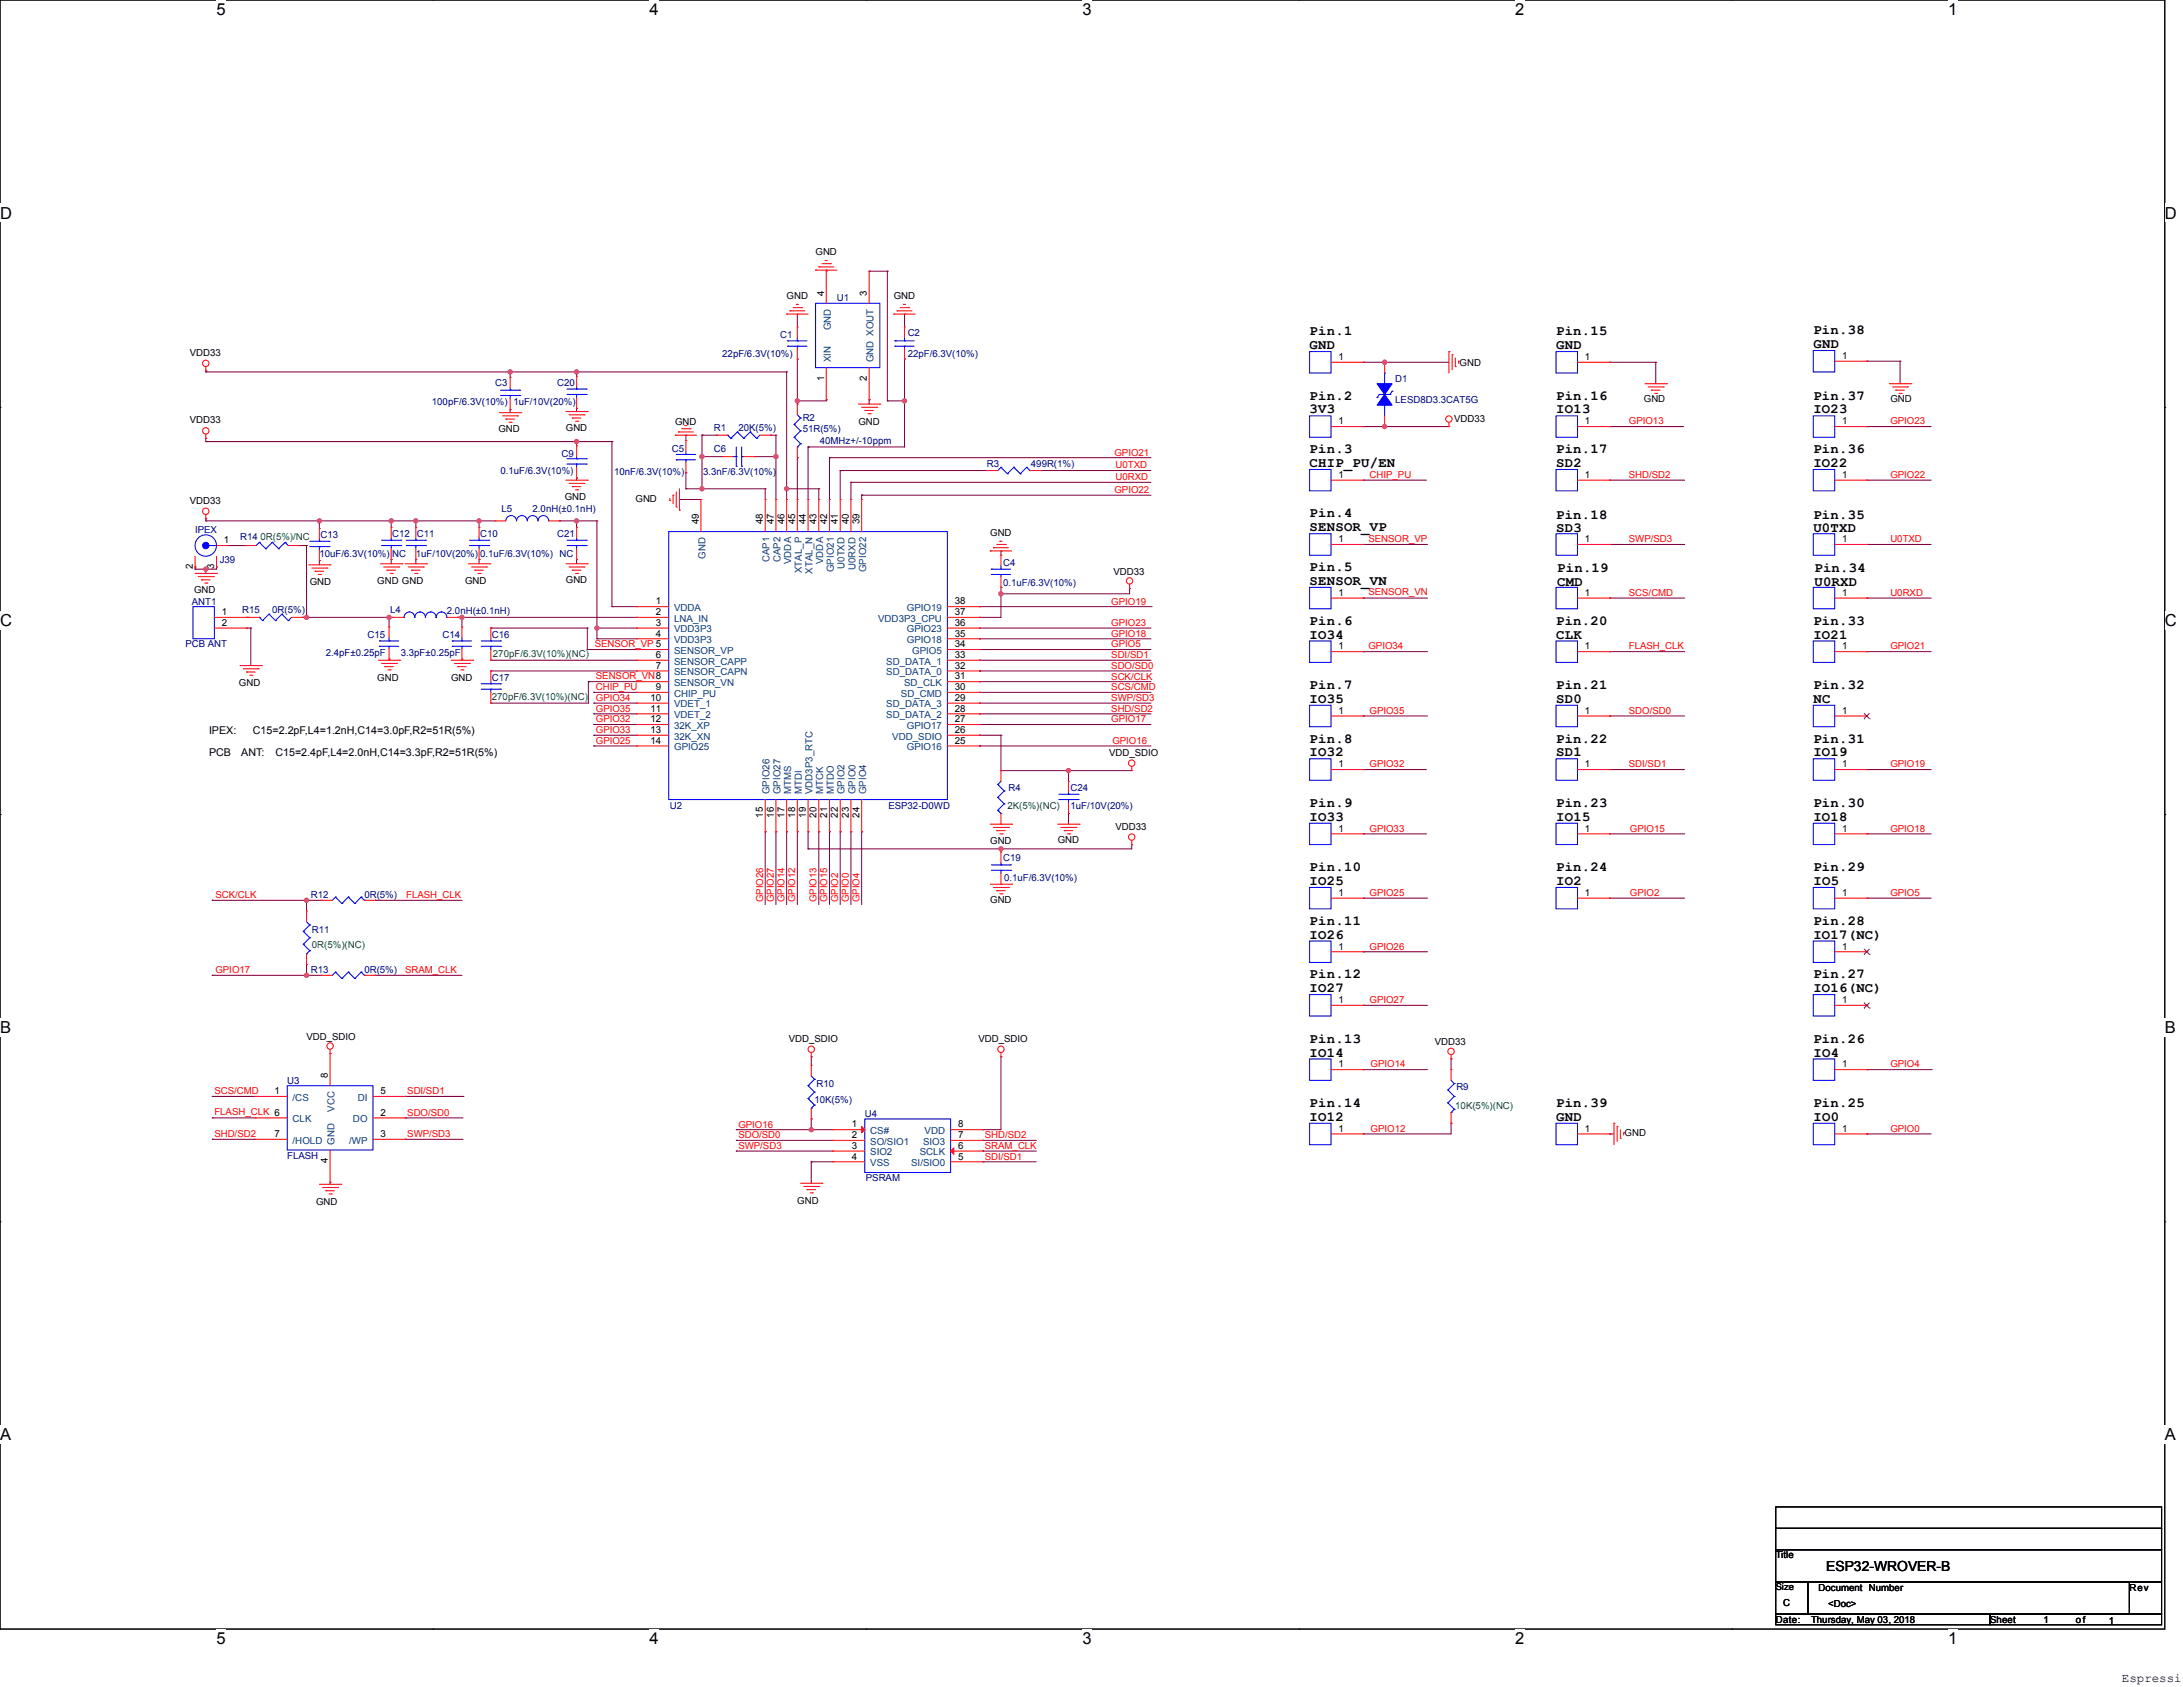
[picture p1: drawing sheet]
<svg xmlns="http://www.w3.org/2000/svg" width="559mm" height="432mm" viewBox="0 0 559 432" stroke-linecap="round" stroke-linejoin="round" font-family="sans-serif">
<defs><g id="words">
<g font-size="4.2">
<text x="55.4" y="3.8">5</text>
<text x="166.2" y="3.8">4</text>
<text x="277.1" y="3.8">3</text>
<text x="387.9" y="3.8">2</text>
<text x="498.7" y="3.8">1</text>
<text x="0" y="56">D</text>
<text x="554.1" y="56">D</text>
<text x="0" y="160.2">C</text>
<text x="554.1" y="160.2">C</text>
<text x="0" y="264.4">B</text>
<text x="554.1" y="264.4">B</text>
<text x="0" y="368.7">A</text>
<text x="554.1" y="368.7">A</text>
<text x="55.4" y="420.8">5</text>
<text x="166.2" y="420.8">4</text>
<text x="277.1" y="420.8">3</text>
<text x="387.9" y="420.8">2</text>
<text x="498.7" y="420.8">1</text>
</g>
<g font-size="3.6">
<text x="335.2" y="85.8">Pin.1</text>
<text x="335.2" y="89.4">GND</text>
<text x="398.3" y="85.8">Pin.15</text>
<text x="398.3" y="89.4">GND</text>
<text x="464.2" y="85.5">Pin.38</text>
<text x="464.2" y="89.1">GND</text>
<text x="335.2" y="102.3">Pin.2</text>
<text x="335.2" y="105.8">3V3</text>
<text x="398.3" y="102.3">Pin.16</text>
<text x="398.3" y="105.8">IO13</text>
<text x="464.2" y="102.3">Pin.37</text>
<text x="464.2" y="105.8">IO23</text>
<text x="335.2" y="116">Pin.3</text>
<text x="335.2" y="119.5">CHIP_PU/EN</text>
<text x="398.3" y="116">Pin.17</text>
<text x="398.3" y="119.5">SD2</text>
<text x="464.2" y="116">Pin.36</text>
<text x="464.2" y="119.5">IO22</text>
<text x="335.2" y="132.4">Pin.4</text>
<text x="335.2" y="136">SENSOR_VP</text>
<text x="398.3" y="132.7">Pin.18</text>
<text x="398.3" y="136.3">SD3</text>
<text x="464.2" y="132.7">Pin.35</text>
<text x="464.2" y="136.3">U0TXD</text>
<text x="335.2" y="146.2">Pin.5</text>
<text x="335.2" y="149.7">SENSOR_VN</text>
<text x="398.6" y="146.4">Pin.19</text>
<text x="398.6" y="150">CMD</text>
<text x="464.4" y="146.4">Pin.34</text>
<text x="464.4" y="150">U0RXD</text>
<text x="335.2" y="159.9">Pin.6</text>
<text x="398.3" y="159.9">Pin.20</text>
<text x="464.2" y="159.9">Pin.33</text>
<text x="335.2" y="163.4">IO34</text>
<text x="398.3" y="163.4">CLK</text>
<text x="464.2" y="163.4">IO21</text>
<text x="335.2" y="176.3">Pin.7</text>
<text x="335.2" y="179.9">IO35</text>
<text x="398.3" y="176.3">Pin.21</text>
<text x="398.3" y="179.9">SD0</text>
<text x="464.2" y="176.3">Pin.32</text>
<text x="464.2" y="179.9">NC</text>
<text x="335.2" y="190.1">Pin.8</text>
<text x="398.3" y="190.1">Pin.22</text>
<text x="464.2" y="190.1">Pin.31</text>
<text x="335.2" y="193.6">IO32</text>
<text x="398.3" y="193.6">SD1</text>
<text x="464.2" y="193.6">IO19</text>
<text x="335.2" y="206.5">Pin.9</text>
<text x="398.3" y="206.5">Pin.23</text>
<text x="464.2" y="206.5">Pin.30</text>
<text x="335.2" y="210.1">IO33</text>
<text x="398.3" y="210.1">IO15</text>
<text x="464.2" y="210.1">IO18</text>
<text x="335.2" y="223">Pin.10</text>
<text x="335.2" y="226.5">IO25</text>
<text x="398.3" y="223">Pin.24</text>
<text x="398.3" y="226.5">IO2</text>
<text x="464.2" y="223">Pin.29</text>
<text x="464.2" y="226.5">IO5</text>
<text x="335.2" y="236.7">Pin.11</text>
<text x="464.2" y="236.7">Pin.28</text>
<text x="335.2" y="240.3">IO26</text>
<text x="464.2" y="240.3">IO17(NC)</text>
<text x="335.2" y="250.4">Pin.12</text>
<text x="464.2" y="250.4">Pin.27</text>
<text x="335.2" y="254">IO27</text>
<text x="464.2" y="254">IO16(NC)</text>
<text x="335.2" y="266.9">Pin.13</text>
<text x="464.2" y="266.9">Pin.26</text>
<text x="335.2" y="270.4">IO14</text>
<text x="464.2" y="270.4">IO4</text>
<text x="335.2" y="283.3">Pin.14</text>
<text x="335.2" y="286.9">IO12</text>
<text x="398.3" y="283.3">Pin.39</text>
<text x="398.3" y="286.9">GND</text>
<text x="464.2" y="283.3">Pin.25</text>
<text x="464.2" y="286.9">IO0</text>
<text x="467.5" y="402.1">ESP32-WROVER-B</text>
</g>
<text font-size="3.2" x="543.2" y="430.6">Espressif</text>
<g font-size="2.7">
<text x="53.5" y="187.9">IPEX:</text>
<text x="64.7" y="187.9">C15=2.2pF,L4=1.2nH,C14=3.0pF,R2=51R(5%)</text>
<text x="53.5" y="193.6">PCB</text>
<text x="61.8" y="193.6">ANT:</text>
<text x="70.5" y="193.6">C15=2.4pF,L4=2.0nH,C14=3.3pF,R2=51R(5%)</text>
</g>
<g font-size="2.5">
<text x="208.8" y="65.3">GND</text>
<text x="201.3" y="76.6">GND</text>
<text x="210.9" y="75.7" transform="rotate(-90 210.9 75.7)">4</text>
<text x="221.9" y="75.7" transform="rotate(-90 221.9 75.7)">3</text>
<text x="228.8" y="76.6">GND</text>
<text x="48.6" y="91.1">VDD33</text>
<text x="342.6" y="92.2">1</text>
<text x="373.6" y="93.6">GND</text>
<text x="405.7" y="92.2">1</text>
<text x="471.5" y="91.9">1</text>
<text x="210.9" y="97.4" transform="rotate(-90 210.9 97.4)">1</text>
<text x="221.9" y="97.4" transform="rotate(-90 221.9 97.4)">2</text>
<text x="420.8" y="102.9">GND</text>
<text x="483.9" y="102.9">GND</text>
<text x="48.6" y="108.4">VDD33</text>
<text x="127.6" y="110.6">GND</text>
<text x="144.8" y="110.3">GND</text>
<text x="172.8" y="108.7">GND</text>
<text x="219.7" y="108.7">GND</text>
<text x="342.6" y="108.6">1</text>
<text x="372.2" y="108.1">VDD33</text>
<text x="405.7" y="108.6">1</text>
<text x="471.5" y="108.6">1</text>
<text x="342.6" y="122.3">1</text>
<text x="405.7" y="122.3">1</text>
<text x="471.5" y="122.3">1</text>
<text x="48.6" y="129">VDD33</text>
<text x="144.6" y="127.9">GND</text>
<text x="162.7" y="128.4">GND</text>
<text x="178.9" y="134.2" transform="rotate(-90 178.9 134.2)">49</text>
<text x="195.3" y="134.2" transform="rotate(-90 195.3 134.2)">48</text>
<text x="198" y="134.2" transform="rotate(-90 198 134.2)">47</text>
<text x="200.8" y="134.2" transform="rotate(-90 200.8 134.2)">46</text>
<text x="203.5" y="134.2" transform="rotate(-90 203.5 134.2)">45</text>
<text x="206.3" y="134.2" transform="rotate(-90 206.3 134.2)">44</text>
<text x="209" y="134.2" transform="rotate(-90 209 134.2)">43</text>
<text x="211.8" y="134.2" transform="rotate(-90 211.8 134.2)">42</text>
<text x="214.5" y="134.2" transform="rotate(-90 214.5 134.2)">41</text>
<text x="217.2" y="134.2" transform="rotate(-90 217.2 134.2)">40</text>
<text x="220" y="134.2" transform="rotate(-90 220 134.2)">39</text>
<text x="253.5" y="137.2">GND</text>
<text x="57.3" y="139.1">1</text>
<text x="342.6" y="138.8">1</text>
<text x="405.7" y="138.8">1</text>
<text x="471.5" y="138.8">1</text>
<text x="49.4" y="145.7" transform="rotate(-90 49.4 145.7)">2</text>
<text x="54.9" y="145.7" transform="rotate(-90 54.9 145.7)">3</text>
<text x="79.3" y="149.8">GND</text>
<text x="96.6" y="149.5">GND GND</text>
<text x="119.1" y="149.5">GND</text>
<text x="144.8" y="149.3">GND</text>
<text x="285" y="147.1">VDD33</text>
<text x="49.7" y="151.7">GND</text>
<text x="167.9" y="154.7">1</text>
<text x="244.4" y="154.7">38</text>
<text x="342.6" y="152.5">1</text>
<text x="405.7" y="152.5">1</text>
<text x="471.5" y="152.5">1</text>
<text x="56.8" y="157.5">1</text>
<text x="56.8" y="160.2">2</text>
<text x="167.9" y="157.5">2</text>
<text x="167.9" y="160.2">3</text>
<text x="244.4" y="160.2">36</text>
<text x="244.4" y="157.5">37</text>
<text x="167.9" y="162.9">4</text>
<text x="244.4" y="165.7">34</text>
<text x="244.4" y="162.9">35</text>
<text x="342.6" y="166.2">1</text>
<text x="405.7" y="166.2">1</text>
<text x="471.5" y="166.2">1</text>
<text x="167.9" y="168.4">6</text>
<text x="167.9" y="171.2">7</text>
<text x="244.4" y="173.9">31</text>
<text x="244.4" y="171.2">32</text>
<text x="244.4" y="168.4">33</text>
<text x="61.2" y="175.6">GND</text>
<text x="96.6" y="174.2">GND</text>
<text x="115.5" y="174.2">GND</text>
<text x="166.5" y="179.4">10</text>
<text x="167.9" y="176.7">9</text>
<text x="244.4" y="179.4">29</text>
<text x="244.4" y="176.7">30</text>
<text x="166.5" y="182.2">11</text>
<text x="166.5" y="184.9">12</text>
<text x="244.4" y="184.9">27</text>
<text x="244.4" y="182.2">28</text>
<text x="342.6" y="182.7">1</text>
<text x="405.7" y="182.7">1</text>
<text x="471.5" y="182.7">1</text>
<text x="166.5" y="187.6">13</text>
<text x="166.5" y="190.4">14</text>
<text x="244.4" y="187.6">26</text>
<text x="244.4" y="190.4">25</text>
<text x="283.9" y="193.4">VDD_SDIO</text>
<text x="342.6" y="196.4">1</text>
<text x="405.7" y="196.4">1</text>
<text x="471.5" y="196.4">1</text>
<text x="195.3" y="209.3" transform="rotate(-90 195.3 209.3)">15</text>
<text x="198" y="209.3" transform="rotate(-90 198 209.3)">16</text>
<text x="200.8" y="209.3" transform="rotate(-90 200.8 209.3)">17</text>
<text x="203.5" y="209.3" transform="rotate(-90 203.5 209.3)">18</text>
<text x="206.3" y="209.3" transform="rotate(-90 206.3 209.3)">19</text>
<text x="209" y="209.3" transform="rotate(-90 209 209.3)">20</text>
<text x="211.8" y="209.3" transform="rotate(-90 211.8 209.3)">21</text>
<text x="214.5" y="209.3" transform="rotate(-90 214.5 209.3)">22</text>
<text x="217.2" y="209.3" transform="rotate(-90 217.2 209.3)">23</text>
<text x="220" y="209.3" transform="rotate(-90 220 209.3)">24</text>
<text x="253.5" y="215.9">GND</text>
<text x="270.7" y="215.6">GND</text>
<text x="285.6" y="212.4">VDD33</text>
<text x="342.6" y="212.9">1</text>
<text x="405.7" y="212.9">1</text>
<text x="471.5" y="212.9">1</text>
<text x="253.5" y="231">GND</text>
<text x="342.6" y="229.3">1</text>
<text x="405.7" y="229.3">1</text>
<text x="471.5" y="229.3">1</text>
<text x="342.6" y="243">1</text>
<text x="471.5" y="243">1</text>
<text x="342.6" y="256.8">1</text>
<text x="471.5" y="256.8">1</text>
<text x="78.5" y="266.1">VDD_SDIO</text>
<text x="201.9" y="266.7">VDD_SDIO</text>
<text x="250.5" y="266.7">VDD_SDIO</text>
<text x="367.3" y="267.5">VDD33</text>
<text x="83.9" y="276" transform="rotate(-90 83.9 276)">8</text>
<text x="342.6" y="273.2">1</text>
<text x="471.5" y="273.2">1</text>
<text x="70.2" y="280.1">1</text>
<text x="97.4" y="280.1">5</text>
<text x="97.4" y="285.6">2</text>
<text x="70.2" y="291.1">7</text>
<text x="97.4" y="291.1">3</text>
<text x="218.1" y="288.6">1</text>
<text x="218.1" y="291.3">2</text>
<text x="245.2" y="291.3">7</text>
<text x="245.2" y="288.6">8</text>
<text x="342.6" y="289.7">1</text>
<text x="405.7" y="289.7">1</text>
<text x="415.9" y="290.8">GND</text>
<text x="471.5" y="289.7">1</text>
<text x="83.9" y="297.7" transform="rotate(-90 83.9 297.7)">4</text>
<text x="218.1" y="294.1">3</text>
<text x="218.1" y="296.8">4</text>
<text x="245.2" y="296.8">5</text>
<text x="245.2" y="294.1">6</text>
<text x="80.9" y="308.4">GND</text>
<text x="204.1" y="308.1">GND</text>
<text x="454.6" y="398.9">Title</text>
<text x="465.5" y="407.1">Document Number</text>
<text x="545.1" y="407.1">Rev</text>
<text x="456.5" y="411">C</text>
<text x="468" y="411.2">&lt;Doc&gt;</text>
<text x="454.6" y="415.4">Date:</text>
<text x="463.6" y="415.4">Thursday, May 03, 2018</text>
<text x="509.4" y="415.4">Sheet</text>
<text x="523.1" y="415.4">1</text>
<text x="531.4" y="415.4">of</text>
<text x="539.9" y="415.6">1</text>
</g>
<g font-size="2.5" fill="#000080">
<text x="214.2" y="77.1">U1</text>
<text x="199.7" y="86.4">C1</text>
<text x="232.3" y="85.9">C2</text>
<text x="184.9" y="91.4">22pF/6.3V(10%)</text>
<text x="232.3" y="91.4">22pF/6.3V(10%)</text>
<text x="126.7" y="98.8">C3</text>
<text x="142.6" y="98.8">C20</text>
<text x="357.2" y="97.7">D1</text>
<text x="110.6" y="103.7">100pF/6.3V(10%)</text>
<text x="131.4" y="103.7">1uF/10V(20%)</text>
<text x="205.5" y="107.8">R2</text>
<text x="357.2" y="103.2">LESD8D3.3CAT5G</text>
<text x="182.7" y="110.3">R1</text>
<text x="189" y="110.3">20K(5%)</text>
<text x="205.5" y="110.6">51R(5%)</text>
<text x="209.9" y="113.6">40MHz+/-10ppm</text>
<text x="143.7" y="116.9">C9</text>
<text x="172" y="115.8">C5</text>
<text x="182.7" y="115.8">C6</text>
<text x="252.6" y="119.6">R3</text>
<text x="263.9" y="119.6">499R(1%)</text>
<text x="128.1" y="121.3">0.1uF/6.3V(10%)</text>
<text x="157.2" y="121.6">10nF/6.3V(10%)</text>
<text x="180" y="121.6">3.3nF/6.3V(10%)</text>
<text x="128.4" y="131.1">L5</text>
<text x="136.3" y="131.1">2.0nH(±0.1nH)</text>
<text x="49.9" y="136.4">IPEX</text>
<text x="82" y="137.7">C13</text>
<text x="100.4" y="137.5">C12</text>
<text x="106.7" y="137.5">C11</text>
<text x="122.9" y="137.5">C10</text>
<text x="142.6" y="137.5">C21</text>
<text x="61.5" y="138.3">R14</text>
<text x="81.8" y="142.7">10uF/6.3V(10%)</text>
<text x="100.4" y="142.7">NC</text>
<text x="106.4" y="142.7">1uF/10V(20%)</text>
<text x="122.9" y="142.7">0.1uF/6.3V(10%) NC</text>
<text x="56.2" y="144">J39</text>
<text x="256.8" y="144.9">C4</text>
<text x="49.1" y="154.7">ANT1</text>
<text x="256.8" y="150.1">0.1uF/6.3V(10%)</text>
<text x="62" y="156.9">R15</text>
<text x="69.7" y="156.9">0R(5%)</text>
<text x="99.9" y="156.9">L4</text>
<text x="114.4" y="157.2">2.0nH(±0.1nH)</text>
<text x="47.5" y="165.7">PCB ANT</text>
<text x="83.4" y="167.9">2.4pF±0.25pF</text>
<text x="94.1" y="163.2">C15</text>
<text x="102.6" y="167.9">3.3pF±0.25pF</text>
<text x="113.3" y="163.2">C14</text>
<text x="125.9" y="163.2">C16</text>
<text x="125.9" y="174.2">C17</text>
<text x="258.1" y="202.5">R4</text>
<text x="274" y="202.5">C24</text>
<text x="171.5" y="207.1">U2</text>
<text x="227.4" y="207.1">ESP32-D0WD</text>
<text x="274" y="207.1">1uF/10V(20%)</text>
<text x="256.8" y="220.3">C19</text>
<text x="257" y="225.5">0.1uF/6.3V(10%)</text>
<text x="79.6" y="229.9">R12</text>
<text x="93.3" y="229.9">0R(5%)</text>
<text x="79.8" y="238.7">R11</text>
<text x="79.6" y="249.1">R13</text>
<text x="93.3" y="249.1">0R(5%)</text>
<text x="73.5" y="277.4">U3</text>
<text x="209" y="278.2">R10</text>
<text x="372.8" y="279">R9</text>
<text x="208.5" y="282.3">10K(5%)</text>
<text x="221.4" y="285.9">U4</text>
<text x="73.5" y="296.6">FLASH</text>
<text x="221.6" y="302.3">PSRAM</text>
</g>
<g font-size="2.5" fill="#004080">
<text x="212.6" y="84.5" transform="rotate(-90 212.6 84.5)">GND</text>
<text x="212.6" y="92.7" transform="rotate(-90 212.6 92.7)">XIN</text>
<text x="223.6" y="92.7" transform="rotate(-90 223.6 92.7)">GND XOUT</text>
<text x="180.6" y="143" transform="rotate(-90 180.6 143)">GND</text>
<text x="197" y="144" transform="rotate(-90 197 144)">CAP1</text>
<text x="199.8" y="144" transform="rotate(-90 199.8 144)">CAP2</text>
<text x="202.5" y="144.4" transform="rotate(-90 202.5 144.4)">VDDA</text>
<text x="205.2" y="146.7" transform="rotate(-90 205.2 146.7)">XTAL_P</text>
<text x="208" y="146.9" transform="rotate(-90 208 146.9)">XTAL_N</text>
<text x="210.7" y="144.4" transform="rotate(-90 210.7 144.4)">VDDA</text>
<text x="213.5" y="146.4" transform="rotate(-90 213.5 146.4)">GPIO21</text>
<text x="216.2" y="145.6" transform="rotate(-90 216.2 145.6)">U0TXD</text>
<text x="218.9" y="145.9" transform="rotate(-90 218.9 145.9)">U0RXD</text>
<text x="221.7" y="146.4" transform="rotate(-90 221.7 146.4)">GPIO22</text>
<text x="172.6" y="156.4">VDDA</text>
<text x="172.6" y="159.1">LNA_IN</text>
<text x="172.6" y="161.9">VDD3P3</text>
<text x="224.8" y="159.1">VDD3P3_CPU</text>
<text x="232.1" y="156.4">GPIO19</text>
<text x="232.1" y="161.9">GPIO23</text>
<text x="172.6" y="164.6">VDD3P3</text>
<text x="172.6" y="167.4">SENSOR_VP</text>
<text x="232.1" y="164.6">GPIO18</text>
<text x="233.5" y="167.4">GPIO5</text>
<text x="172.6" y="170.1">SENSOR_CAPP</text>
<text x="172.6" y="172.8">SENSOR_CAPN</text>
<text x="226.9" y="172.8">SD_DATA_0</text>
<text x="226.9" y="170.1">SD_DATA_1</text>
<text x="172.6" y="175.6">SENSOR_VN</text>
<text x="172.6" y="178.3">CHIP_PU</text>
<text x="230.6" y="178.3">SD_CMD</text>
<text x="231.4" y="175.6">SD_CLK</text>
<text x="172.6" y="181.1">VDET_1</text>
<text x="172.6" y="183.8">VDET_2</text>
<text x="226.9" y="183.8">SD_DATA_2</text>
<text x="226.9" y="181.1">SD_DATA_3</text>
<text x="172.6" y="186.6">32K_XP</text>
<text x="172.6" y="189.3">32K_XN</text>
<text x="228.4" y="189.3">VDD_SDIO</text>
<text x="232.1" y="186.6">GPIO17</text>
<text x="172.6" y="192">GPIO25</text>
<text x="232.1" y="192">GPIO16</text>
<text x="197" y="203.3" transform="rotate(-90 197 203.3)">GPIO26</text>
<text x="199.8" y="203.3" transform="rotate(-90 199.8 203.3)">GPIO27</text>
<text x="202.5" y="203.3" transform="rotate(-90 202.5 203.3)">MTMS</text>
<text x="205.2" y="203.3" transform="rotate(-90 205.2 203.3)">MTDI</text>
<text x="208" y="203.3" transform="rotate(-90 208 203.3)">VDD3P3_RTC</text>
<text x="210.7" y="203.3" transform="rotate(-90 210.7 203.3)">MTCK</text>
<text x="213.5" y="203.3" transform="rotate(-90 213.5 203.3)">MTDO</text>
<text x="216.2" y="203.3" transform="rotate(-90 216.2 203.3)">GPIO2</text>
<text x="218.9" y="203.3" transform="rotate(-90 218.9 203.3)">GPIO0</text>
<text x="221.7" y="203.3" transform="rotate(-90 221.7 203.3)">GPIO4</text>
<text x="74.9" y="281.7">/CS</text>
<text x="91.6" y="281.7">DI</text>
<text x="74.9" y="287.2">CLK</text>
<text x="85.6" y="284.5" transform="rotate(-90 85.6 284.5)">VCC</text>
<text x="90.4" y="287.2">DO</text>
<text x="74.9" y="292.7">/HOLD</text>
<text x="85.6" y="293" transform="rotate(-90 85.6 293)">GND</text>
<text x="89.4" y="292.7">/WP</text>
<text x="222.7" y="290.3">CS#</text>
<text x="222.7" y="293">SO/SIO1</text>
<text x="236.3" y="293">SIO3</text>
<text x="236.7" y="290.3">VDD</text>
<text x="222.7" y="295.7">SIO2</text>
<text x="222.7" y="298.5">VSS</text>
<text x="233.2" y="298.5">SI/SIO0</text>
<text x="235.4" y="295.7">SCLK</text>
</g>
<g font-size="2.5" fill="#f00">
<text x="417" y="108.6">GPIO13</text>
<text x="483.9" y="108.6">GPIO23</text>
<text x="285.3" y="116.6">GPIO21</text>
<text x="285.6" y="119.9">U0TXD</text>
<text x="285.6" y="122.9">U0RXD</text>
<text x="350.6" y="122.2">CHIP_PU</text>
<text x="417" y="122.4">SHD/SD2</text>
<text x="483.9" y="122.4">GPIO22</text>
<text x="285.3" y="126.2">GPIO22</text>
<text x="350.3" y="138.7">SENSOR_VP</text>
<text x="417" y="138.8">SWP/SD3</text>
<text x="483.9" y="138.8">U0TXD</text>
<text x="284.5" y="154.7">GPIO19</text>
<text x="350.3" y="152.4">SENSOR_VN</text>
<text x="417" y="152.5">SCS/CMD</text>
<text x="483.9" y="152.5">U0RXD</text>
<text x="284.5" y="160.2">GPIO23</text>
<text x="152.3" y="165.6">SENSOR_VP 5</text>
<text x="284.5" y="165.7">GPIO5</text>
<text x="284.5" y="163">GPIO18</text>
<text x="350.3" y="166.2">GPIO34</text>
<text x="417" y="166.1">FLASH_CLK</text>
<text x="483.9" y="166.2">GPIO21</text>
<text x="152.5" y="173.8">SENSOR_VN8</text>
<text x="284.5" y="173.9">SCK/CLK</text>
<text x="284.5" y="171.2">SDO/SD0</text>
<text x="284.5" y="168.4">SDI/SD1</text>
<text x="152.5" y="176.6">CHIP_PU</text>
<text x="152.5" y="179.4">GPIO34</text>
<text x="284.5" y="179.4">SWP/SD3</text>
<text x="284.5" y="176.7">SCS/CMD</text>
<text x="152.5" y="182.2">GPIO35</text>
<text x="152.5" y="184.9">GPIO32</text>
<text x="284.5" y="184.9">GPIO17</text>
<text x="284.5" y="182.2">SHD/SD2</text>
<text x="350.6" y="182.7">GPIO35</text>
<text x="417" y="182.7">SDO/SD0</text>
<text x="152.5" y="187.6">GPIO33</text>
<text x="152.5" y="190.4">GPIO25</text>
<text x="284.7" y="190.4">GPIO16</text>
<text x="350.6" y="196.4">GPIO32</text>
<text x="417" y="196.4">SDI/SD1</text>
<text x="483.9" y="196.4">GPIO19</text>
<text x="350.6" y="212.9">GPIO33</text>
<text x="417.2" y="212.9">GPIO15</text>
<text x="483.9" y="212.9">GPIO18</text>
<text x="55.1" y="229.9">SCK/CLK</text>
<text x="104" y="229.8">FLASH_CLK</text>
<text x="195.3" y="231" transform="rotate(-90 195.3 231)">GPIO26</text>
<text x="198.1" y="231" transform="rotate(-90 198.1 231)">GPIO27</text>
<text x="200.8" y="231" transform="rotate(-90 200.8 231)">GPIO14</text>
<text x="203.5" y="231" transform="rotate(-90 203.5 231)">GPIO12</text>
<text x="209" y="231" transform="rotate(-90 209 231)">GPIO13</text>
<text x="211.8" y="231" transform="rotate(-90 211.8 231)">GPIO15</text>
<text x="214.5" y="231" transform="rotate(-90 214.5 231)">GPIO2</text>
<text x="217.3" y="231" transform="rotate(-90 217.3 231)">GPIO0</text>
<text x="220" y="231" transform="rotate(-90 220 231)">GPIO4</text>
<text x="350.6" y="229.3">GPIO25</text>
<text x="417.2" y="229.3">GPIO2</text>
<text x="483.9" y="229.3">GPIO5</text>
<text x="350.6" y="243.1">GPIO26</text>
<text x="55.1" y="249.1">GPIO17</text>
<text x="103.7" y="249">SRAM_CLK</text>
<text x="350.6" y="256.8">GPIO27</text>
<text x="350.9" y="273.2">GPIO14</text>
<text x="483.9" y="273.2">GPIO4</text>
<text x="54.9" y="280.1">SCS/CMD</text>
<text x="104.3" y="280.1">SDI/SD1</text>
<text x="54.9" y="285.5">FLASH_CLK 6</text>
<text x="104.3" y="285.6">SDO/SD0</text>
<text x="54.9" y="291.1">SHD/SD2</text>
<text x="104.3" y="291.1">SWP/SD3</text>
<text x="189" y="288.6">GPIO16</text>
<text x="189" y="291.3">SDO/SD0</text>
<text x="252.1" y="294">SRAM_CLK</text>
<text x="252.1" y="291.3">SHD/SD2</text>
<text x="350.9" y="289.7">GPIO12</text>
<text x="483.9" y="289.7">GPIO0</text>
<text x="189" y="294.1">SWP/SD3</text>
<text x="252.1" y="296.8">SDI/SD1</text>
</g>
<g font-size="2.5" fill="#008000">
<text x="66.7" y="138.3">0R(5%)/NC</text>
<text x="126.2" y="168.2">270pF/6.3V(10%)(NC)</text>
<text x="125.9" y="179.2">270pF/6.3V(10%)(NC)</text>
<text x="257.9" y="207.1">2K(5%)(NC)</text>
<text x="79.8" y="242.5">0R(5%)(NC)</text>
<text x="372.5" y="284">10K(5%)(NC)</text>
</g>
<text font-size="2.4" x="454.5" y="407.1">Size</text>
</g></defs>
<path d="M0 0h554.1v417h-554.1z" fill="none" stroke="#000" stroke-width=".26"/>
<g fill="#fff">
<path d="M55.4 0h2.4v4.7h-2.4z"/>
<path d="M55.4 417h2.4v4.7h-2.4z"/>
</g>
<path d="M110.8 0h.1M110.8 417h.1" fill="none" stroke="#000" stroke-width=".26"/>
<g fill="#fff">
<path d="M166.2 0h2.4v4.7h-2.4z"/>
<path d="M166.2 417h2.4v4.7h-2.4z"/>
</g>
<path d="M221.7 0h.1M221.7 417h.1" fill="none" stroke="#000" stroke-width=".26"/>
<g fill="#fff">
<path d="M277.1 0h2.3v4.7h-2.3z"/>
<path d="M277.1 417h2.3v4.7h-2.3z"/>
</g>
<path d="M332.5 0h.1M332.5 417h.1" fill="none" stroke="#000" stroke-width=".26"/>
<g fill="#fff">
<path d="M387.9 0h2.3v4.7h-2.3z"/>
<path d="M387.9 417h2.3v4.7h-2.3z"/>
</g>
<path d="M443.3 0h.1M443.3 417h.1" fill="none" stroke="#000" stroke-width=".26"/>
<g fill="#fff">
<path d="M498.7 0h2.4v4.7h-2.4z"/>
<path d="M498.7 417h2.4v4.7h-2.4z"/>
<path d="M0 52.1h3.1v4.8h-3.1z"/>
<path d="M554.1 52.1h3.1v4.8h-3.1z"/>
<path d="M0 156.4h3.1v4.7h-3.1z"/>
<path d="M554.1 156.4h3.1v4.7h-3.1z"/>
</g>
<path d="M0 104.2h.1M554.1 104.2h.1" fill="none" stroke="#000" stroke-width=".26"/>
<g fill="#fff">
<path d="M0 260.6h2.8v4.7h-2.8z"/>
<path d="M554.1 260.6h2.9v4.7h-2.9z"/>
</g>
<path d="M0 208.5h.1M554.1 208.5h.1" fill="none" stroke="#000" stroke-width=".26"/>
<g fill="#fff">
<path d="M0 364.8h2.8v4.8h-2.8z"/>
<path d="M554.1 364.8h2.9v4.8h-2.9z"/>
</g>
<path d="M0 312.7h.1M554.1 312.7h.1M454.6 391.2h98.7v5.5h-98.7zM454.6 396.7h98.7v8.2h-98.7zM454.6 385.7h98.7v5.5h-98.7zM454.6 404.9h8.2v8.2h-8.2zM454.6 413.1h54.8v2.8h-54.8zM462.8 404.9h82.3v8.2h-82.3zM509.4 413.1h43.9v2.8h-43.9zM545.1 404.9h8.2v8.2h-8.2z" fill="none" stroke="#000" stroke-width=".26"/>
<g fill="none" stroke="#800040" stroke-width=".26">
<path d="M211.5 69.1h.1M211.5 69.1v.3M222.5 69.4h.1M222.5 69.4h4.7M227.2 69.4h.1M227.2 69.4v33.2M52.7 94.9h.1M52.7 95.2h.1M52.7 95.2h148.7M52.7 94.9v.3M130.6 95.2h.1M130.6 95.2v1.4"/>
<path d="M147.6 95.2h.1M147.6 95.2v1.1M201.4 95.2h.1M201.4 95.2v32.6M204.1 91.9h.1M204.1 80.4h.1M204.1 80.4v3.3M204.1 91.9v11.5M231.5 80.4h.1M231.5 91.9h.1M231.5 80.4v3.3M231.5 91.9v22.5h-24.6"/>
<path d="M348.9 92.7h.1M348.9 92.7h22M354.4 92.7h.1M412 92.7h.1M412 92.7h11.8M423.8 92.7h.1M423.8 92.7v5.5M477.9 92.5h.1M477.9 92.5h8.5M486.4 92.5h.1M486.4 92.5v5.7M52.7 112.2h.1"/>
<path d="M52.7 113h.1M52.7 112.2v.8M52.7 113h103.9M130.6 104.8h.1M130.6 104.8v.8M147.6 113h.1M147.6 104.5h.1M147.6 104.5v.8M147.6 113v1.1M156.6 113h.1M156.6 113v42.3M175.6 111.4h.1"/>
<path d="M175.6 111.4v1.4M179.7 116.9h.1M179.7 111.4h.1M179.7 111.4v13.7M179.7 116.9h5.2M179.7 111.4h3.8M193.1 116.9h.1M193.1 116.9h5.5M197.2 111.4h.1M197.2 111.4h1.4M198.6 116.9h.1M198.6 111.4h.1"/>
<path d="M198.6 111.4v16.4M204.1 102.6h.1M204.1 117.1h.1M204.1 117.1v10.7M206.9 114.4h.1M206.9 114.4v13.4M211.5 102.3h.1M211.5 102.3v.3h-7.4M212.3 117.1h.1M212.3 117.1h82.3M212.3 117.1v10.7M222.5 102.3h.1"/>
<path d="M222.5 102.3v1.1M227.2 102.6h.1M227.2 102.6h4.3M231.5 102.6h.1M348.9 109.2h.1M348.9 109.2h22M354.4 109.2h.1M412 109.2h.1M412 109.2h19M477.9 109.2h.1M477.9 109.2h16.4M52.7 133.3h.1"/>
<path d="M52.7 132.8h.1M52.7 133.3h74M52.7 132.8v.5M58.2 139.6h.1M58.2 139.6h4.6M76.5 139.6h.1M76.5 139.6h2M78.5 139.6h.1M78.5 139.6v18.4M81.8 133.3h.1M81.8 133.3v2M100.1 133.3h.1"/>
<path d="M100.1 133.3v1.7M106.4 133.3h.1M106.4 133.3v1.7M122.6 133.3h.1M122.6 133.3v1.7M143.2 133.3h.1M143.2 133.3h9.6M147.6 133.3h.1M147.6 122.4h.1M147.6 122.4v.5M147.6 133.3v1.7M152.8 133.3h.1"/>
<path d="M152.8 133.3v30.2M173.9 127.8h.1M173.9 127.8h5.5M175.6 125.1h.1M175.6 121h.1M175.6 125.1h20.3M175.6 121v4.1M179.7 125.1h.1M195.9 125.1h.1M195.9 125.1v2.7M201.4 125.1h.1M201.4 125.1h8.2"/>
<path d="M209.6 125.1h.1M209.6 125.1v2.7M215.1 120.4h.1M215.1 120.4h37.6M215.1 120.4v7.4M217.8 123.5h.1M217.8 123.5h76.8M217.8 123.5v4.3M220.6 126.7h.1M220.6 126.7h74M220.6 126.7v1.1M266.4 120.4h.1"/>
<path d="M266.4 120.4h28.2M348.9 139.4h.1M348.9 122.9h.1M348.9 139.4h16.5M348.9 122.9h16.2M412 122.9h.1M412 139.4h.1M412 139.4h19.2M412 122.9h19.2M477.9 139.4h.1M477.9 122.9h.1M477.9 139.4h16.4"/>
<path d="M477.9 122.9h16.4M49.9 145.1h.1M49.9 145.7h.1M49.9 145.1v.6M52.7 145.7h.1M52.7 145.7v1.1M55.4 145.1h.1M55.4 145.1v.6h-5.5M63.1 158h.1M63.1 158h.5M77.4 158h.1M77.4 158h23.3"/>
<path d="M78.5 158h.1M81.8 143.5h.1M81.8 143.5v1.1M99.6 158h.1M99.6 158v2.5M100.1 143.2h.1M100.1 143.2v1.1M106.4 143.2h.1M106.4 143.2v1.1M117.1 158h.1M117.1 158h45.9M118.2 158h.1"/>
<path d="M118.2 158v2.5M122.6 143.2h.1M122.6 143.2v1.1M147.6 143.2h.1M147.6 143.2v1.1M156.6 155.3h.1M156.6 155.3h6.4M250.7 155.3h.1M250.7 158h.1M250.7 155.3h44.2M256.2 150.3h.1M256.2 152h.1"/>
<path d="M256.2 141h.1M256.2 141v1.1M256.2 150.3v7.7h-5.5M289.1 150.6h.1M289.1 150.6v1.4h-32.9M348.9 153.1h.1M348.9 153.1h16.5M412 153.1h.1M412 153.1h19.2M477.9 153.1h.1M477.9 153.1h16.4M63.1 160.8h.1"/>
<path d="M63.1 160.8h1.1M64.2 160.8h.1M64.2 160.8v9.6M99.6 168.7h.1M99.6 168.7v.3M118.2 168.7h.1M118.2 168.7v.3M125.6 169h.1M125.6 171.7h.1M125.6 160.8h.1M125.6 180h.1M125.6 160.8h24.7"/>
<path d="M125.6 169h37.4M125.6 171.7h37.4M150.3 166.3h.1M150.3 160.8h.1M150.3 166.3h12.7M150.3 160.8v5.5M150.6 174.5h.1M150.6 174.5h12.4M150.6 174.5v5.5h-25M152 177.2h.1M152 180h.1M152 177.2h11"/>
<path d="M152 180h11M152.8 160.8h.1M152.8 163.5h.1M152.8 160.8h10.2M152.8 163.5h10.2M250.7 180h.1M250.7 177.2h.1M250.7 174.5h.1M250.7 171.7h.1M250.7 169h.1M250.7 166.3h.1M250.7 163.5h.1"/>
<path d="M250.7 160.8h.1M250.7 160.8h43.9M250.7 177.2h43.9M250.7 166.3h43.9M250.7 169h43.9M250.7 171.7h43.9M250.7 174.5h43.9M250.7 180h43.9M250.7 163.5h43.9M348.9 166.8h.1M348.9 166.8h16.5M412 166.8h.1"/>
<path d="M412 166.8h19.2M477.9 166.8h.1M477.9 166.8h16.4M152 182.7h.1M152 185.5h.1M152 188.2h.1M152 190.9h.1M152 182.7h11M152 185.5h11M152 188.2h11M152 190.9h11M250.7 188.2h.1"/>
<path d="M250.7 190.9h.1M250.7 185.5h.1M250.7 182.7h.1M250.7 182.7h43.9M250.7 185.5h43.9M250.7 188.2h5.5M250.7 190.9h43.9M256.2 197.2h.1M256.2 188.2h.1M256.2 188.2v9M256.2 197.2h33.5M273.5 197.2h.1"/>
<path d="M273.5 197.2v2.8M348.9 197h.1M348.9 183.3h.1M348.9 197h16.2M348.9 183.3h16.5M412 183.3h.1M412 197h.1M412 197h19.2M412 183.3h19.2M477.9 197h.1M477.9 197h16.4M195.9 212.9h.1"/>
<path d="M195.9 212.9v18.6M198.6 212.9h.1M198.6 212.9v18.6M201.4 212.9h.1M201.4 212.9v18.6M204.1 212.9h.1M204.1 212.9v18.6M206.9 217.3h.1M206.9 212.9h.1M206.9 212.9v4.4M209.6 212.9h.1M209.6 212.9v18.6"/>
<path d="M212.3 212.9h.1M212.3 212.9v18.6M215.1 212.9h.1M215.1 212.9v18.6M217.8 212.9h.1M217.8 212.9v18.6M220.6 212.9h.1M220.6 212.9v18.6M256.2 217.3h.1M256.2 217.3v.8M273.5 208.2h.1M273.5 208.2v2.8"/>
<path d="M289.7 216.2h.1M289.7 216.2v1.1h-82.8M348.9 213.4h.1M348.9 213.4h16.2M412 213.4h.1M412 213.4h19.2M477.9 213.4h.1M477.9 213.4h16.4M54.3 230.4h.1M54.3 230.4h28M78.5 230.4h.1M78.5 230.4v2.8"/>
<path d="M96 230.4h.1M96 230.4h22.2M348.9 229.9h.1M348.9 229.9h16.5M412 229.9h.1M412 229.9h19.2M477.9 229.9h.1M477.9 229.9h16.4M54.3 249.6h.1M54.3 249.6h28M78.5 246.9h.1M78.5 249.6h.1"/>
<path d="M78.5 246.9v2.7M96 249.6h.1M96 249.6h22.2M348.9 243.6h.1M348.9 257.3h.1M348.9 243.6h16.5M348.9 257.3h16.5M207.7 270.5h.1M207.7 270.5v2.2M256.2 270.5h.1M256.2 270.5v18.6h-4.6M348.9 273.8h.1"/>
<path d="M348.9 273.8h16.5M371.4 271h.1M371.4 271v2.8M477.9 273.8h.1M477.9 273.8h16.7M54.3 286.1h.1M54.3 280.6h.1M54.3 291.6h.1M54.3 286.1h11M54.3 280.6h11M54.3 291.6h11M103.7 291.6h.1"/>
<path d="M103.7 286.1h.1M103.7 286.1h14.8M103.7 280.6h14.8M103.7 291.6h14.8M118.5 280.6h.1M188.5 289.1h.1M188.5 291.9h.1M188.5 294.6h.1M188.5 289.1h24.7M188.5 294.6h24.7M188.5 291.9h24.7M207.7 297.4h.1"/>
<path d="M207.7 286.4h.1M207.7 289.1h.1M207.7 297.4h5.5M207.7 286.4v2.7M207.7 297.4v5.5M251.6 289.1h.1M251.6 294.6h.1M251.6 291.9h.1M251.6 297.4h.1M251.6 297.4h13.7M251.6 294.6h13.7M251.6 291.9h13.7"/>
<path d="M348.9 290.2h.1M371.4 287.5h.1M371.4 287.5v2.7h-22.5M412 290.2h.1M412 290.2h1.1M477.9 290.2h.1M477.9 290.2h16.4M84.5 302.6h.1M84.5 302.6v.5"/>
</g>
<g fill="#f0f" stroke="#f0f" stroke-width=".26">
<circle cx="207.7" cy="289.1" r=".54"/>
<circle cx="354.4" cy="109.2" r=".54"/>
<circle cx="354.4" cy="92.7" r=".54"/>
<circle cx="78.5" cy="230.4" r=".55"/>
<circle cx="78.5" cy="249.6" r=".55"/>
<circle cx="147.6" cy="95.2" r=".55"/>
<circle cx="130.6" cy="95.2" r=".55"/>
<circle cx="81.8" cy="133.3" r=".55"/>
<circle cx="179.7" cy="125.1" r=".54"/>
<circle cx="204.1" cy="102.6" r=".54"/>
<circle cx="231.5" cy="102.6" r=".54"/>
<circle cx="179.7" cy="116.9" r=".54"/>
<circle cx="198.6" cy="116.9" r=".55"/>
<circle cx="152.8" cy="160.8" r=".54"/>
<circle cx="201.4" cy="125.1" r=".54"/>
<circle cx="256.2" cy="217.3" r=".54"/>
<circle cx="118.2" cy="158" r=".54"/>
<circle cx="256.2" cy="152" r=".55"/>
<circle cx="147.6" cy="133.3" r=".55"/>
<circle cx="122.6" cy="133.3" r=".55"/>
<circle cx="106.4" cy="133.3" r=".55"/>
<circle cx="100.1" cy="133.3" r=".55"/>
<circle cx="147.6" cy="113" r=".55"/>
<circle cx="78.5" cy="158" r=".55"/>
<circle cx="99.6" cy="158" r=".55"/>
<circle cx="273.5" cy="197.2" r=".54"/>
<circle cx="52.7" cy="145.7" r=".54"/>
</g>
<g fill="none" stroke="#f00" stroke-width=".26">
<path d="M202.2 79.6h.1M202.2 79.6h3.8M203 78.7h2.2M203.8 77.9h.1M203.8 77.9h.6M205.2 78.7h.1M208.8 69.1h.1M208.8 69.1h5.5M209.6 68.3h.1M209.6 68.3h3.8M210.4 67.5h2.2M211.2 66.7h.1"/>
<path d="M211.2 66.7h.6M211.5 69.4h.1M211.5 69.4v8.2M212.6 67.5h.1M222.5 69.4h.1M222.5 69.4v8.2M229.6 79.6h.1M229.6 79.6h3.9M230.4 78.7h2.2M231.3 77.9h.1M231.3 77.9h.5M232.6 78.7h.1"/>
<path d="M52.7 94.9h.1M52.7 93.8v1.1M130.6 96.6h.1M130.6 96.6v2.7M147.6 96.3h.1M147.6 96.3v2.7M201.4 80.4h.1M201.4 80.4h5.5M204.1 91.9h.1M204.1 83.7h.1M204.1 83.7v2.7M204.1 89.2v2.7"/>
<path d="M211.5 94.1v8.2M222.5 94.1v8.2M228.8 80.4h.1M228.8 80.4h5.5M231.5 91.9h.1M231.5 83.7h.1M231.5 83.7v2.7M231.5 89.2v2.7M340.7 92.7h8.2M348.9 92.7h.1M354.4 92.7h.1M354.4 92.7v2.8"/>
<path d="M370.9 90h.1M370.9 90v5.5M371.7 90.8h.1M371.7 90.8v3.8M372.5 93.8h.1M372.5 91.6v2.2M373.4 92.5h.1M373.4 92.5v.5M403.8 92.7h8.2M412 92.7h.1M421.1 98.2h5.5M421.9 99h3.9"/>
<path d="M422.7 99.9h.1M422.7 99.9h2.2M425.8 99h.1M426.6 98.2h.1M469.6 92.5h8.3M477.9 92.5h.1M483.6 98.2h5.5M484.5 99h3.8M485.3 99.9h.1M485.3 99.9h2.2M488.3 99h.1M489.1 98.2h.1"/>
<path d="M52.7 112.2h.1M52.7 111.1v1.1M127.8 105.6h5.5M128.7 106.4h3.8M129.5 107.3h.1M129.5 107.3h2.2M130.3 108.1h.6M130.6 104.8h.1M130.6 102.1v2.7M130.9 108.1h.1M132.5 106.4h.1M133.3 105.6h.1"/>
<path d="M144.9 105.3h5.4M145.7 106.2h3.8M146.5 107h.1M146.5 107h2.2M147.3 107.8h.6M147.6 114.1h.1M147.6 104.5h.1M147.6 101.8v2.7M147.6 114.1v2.8M147.6 119.6v2.8M147.9 107.8h.1M149.5 106.2h.1"/>
<path d="M150.3 105.3h.1M172.8 111.4h.1M172.8 111.4h5.5M173.7 110.6h.1M173.7 110.6h3.8M174.5 109.7h2.2M175.3 108.9h.1M175.3 108.9h.6M175.6 112.8h.1M175.6 112.8v2.7M175.6 118.2v2.8M176.7 109.7h.1"/>
<path d="M183.5 111.4h.1M183.5 111.4h2.8M184.9 116.9h.1M184.9 116.9h2.7M190.4 116.9h2.7M193.1 116.9h.1M194.5 111.4h2.7M197.2 111.4h.1M204.1 103.4h.1M204.1 117.1h.1M204.1 103.4v2.8M204.1 114.4v2.7"/>
<path d="M211.5 102.3h.1M219.7 103.4h5.5M220.6 104.3h3.8M221.4 105.1h.1M221.4 105.1h2.2M222.2 105.9h.6M222.5 102.3h.1M222.8 105.9h.1M224.4 104.3h.1M225.2 103.4h.1M340.7 109.2h8.2M348.9 109.2h.1"/>
<path d="M354.4 109.2h.1M354.4 106.4v2.8M370.9 109.2h.1M370.9 108.1v1.1M403.8 109.2h8.2M412 109.2h.1M423.6 100.7h.5M424.1 100.7h.1M469.6 109.2h8.3M477.9 109.2h.1M486.1 100.7h.6M486.7 100.7h.1"/>
<path d="M52.7 132.8h.1M52.7 131.7v1.1M55.4 139.6h2.8M58.2 139.6h.1M62.8 139.6h.1M62.8 139.6h2.8M73.8 139.6h2.7M76.5 139.6h.1M81.8 135.3h.1M81.8 135.3v2.7M100.1 135h.1M100.1 135v2.7"/>
<path d="M106.4 135h.1M106.4 135v2.7M122.6 135h.1M122.6 135v2.7M126.7 133.3h.1M126.7 133.3h2.8M140.5 133.3h2.7M143.2 133.3h.1M144.9 122.9h5.4M145.7 123.7h3.8M146.5 124.6h.1M146.5 124.6h2.2"/>
<path d="M147.3 125.4h.6M147.6 122.4h.1M147.6 135h.1M147.6 135v2.7M147.9 125.4h.1M149.5 123.7h.1M150.3 122.9h.1M171.5 128.1h.1M171.5 127.6v.5M172.3 126.7h.1M172.3 126.7v2.2M173.1 129.8h.1"/>
<path d="M173.1 125.9v3.9M173.9 130.6h.1M173.9 125.1v5.5M175.6 121h.1M179.4 127.8h.1M179.4 127.8v8.3M195.9 127.8h.1M195.9 127.8v8.3M198.6 127.8h.1M198.6 127.8v8.3M201.4 127.8h.1M201.4 127.8v8.3"/>
<path d="M204.1 127.8h.1M204.1 127.8v8.3M206.9 127.8h.1M206.9 127.8v8.3M209.6 127.8h.1M209.6 127.8v8.3M212.3 127.8h.1M212.3 127.8v8.3M215.1 127.8h.1M215.1 127.8v8.3M217.8 127.8h.1M217.8 127.8v8.3"/>
<path d="M220.6 127.8h.1M220.6 127.8v8.3M252.7 120.4h.1M252.7 120.4h2.7M255.1 139.4h2.2M255.9 138.5h.1M255.9 138.5h.6M257.3 139.4h.1M263.6 120.4h2.8M266.4 120.4h.1M340.7 122.9h8.2M340.7 139.4h8.2"/>
<path d="M348.9 122.9h.1M348.9 139.4h.1M403.8 122.9h8.2M403.8 139.4h8.2M412 139.4h.1M412 122.9h.1M469.6 122.9h8.3M469.6 139.4h8.3M477.9 139.4h.1M477.9 122.9h.1M49.9 145.1h.1M49.9 146.8h5.5"/>
<path d="M49.9 142.4v2.7M50.8 147.6h3.8M51.6 148.4h.1M51.6 148.4h2.2M52.4 149.2h.6M53 149.2h.1M54.6 147.6h.1M54.9 158h8.2M55.4 146.8h.1M55.4 145.1h.1M55.4 142.4v2.7M63.1 158h.1"/>
<path d="M63.6 158h.1M63.6 158h2.8M74.6 158h2.8M77.4 158h.1M79 144.6h5.5M79.8 145.4h3.9M80.7 146.2h.1M80.7 146.2h2.2M81.5 147h.5M81.8 143.5h.1M81.8 140.7v2.8M82 147h.1"/>
<path d="M83.7 145.4h.1M84.5 144.6h.1M97.4 144.3h5.5M98.2 145.1h3.9M99 145.9h.1M99 145.9h2.2M99.9 146.8h.5M100.1 143.2h.1M100.1 140.5v2.7M100.4 146.8h.1M100.7 158h.1M100.7 158h2.7"/>
<path d="M102.1 145.1h.1M102.9 144.3h.1M103.7 144.3h5.5M104.5 145.1h3.9M105.3 145.9h.1M105.3 145.9h2.2M106.2 146.8h.5M106.4 143.2h.1M106.4 140.5v2.7M106.7 146.8h.1M108.4 145.1h.1M109.2 144.3h.1"/>
<path d="M114.4 158h2.7M117.1 158h.1M119.9 144.3h5.5M120.7 145.1h3.9M121.5 145.9h.1M121.5 145.9h2.2M122.4 146.8h.5M122.6 143.2h.1M122.6 140.5v2.7M122.9 146.8h.1M124.6 145.1h.1M125.4 144.3h.1"/>
<path d="M144.9 144.3h5.4M145.7 145.1h3.8M146.5 145.9h.1M146.5 145.9h2.2M147.3 146.8h.6M147.6 143.2h.1M147.6 140.5v2.7M147.9 146.8h.1M149.5 145.1h.1M150.3 144.3h.1M163 155.3h.1M163 158h.1"/>
<path d="M163 155.3h8.2M163 158h8.2M242.5 155.3h8.2M242.5 158h8.2M250.7 155.3h.1M250.7 158h.1M253.5 141h.1M253.5 141h5.5M254.3 140.2h.1M254.3 140.2h3.8M256.2 150.3h.1M256.2 142.1h.1"/>
<path d="M256.2 142.1v2.8M256.2 147.6v2.7M289.1 150.6h.1M289.1 149.5v1.1M340.7 153.1h8.2M348.9 153.1h.1M403.8 153.1h8.2M412 153.1h.1M469.6 153.1h8.3M477.9 153.1h.1M54.9 160.8h8.2M61.5 170.4h5.4"/>
<path d="M62.3 171.2h3.8M63.1 172h.1M63.1 160.8h.1M63.1 172h2.2M63.9 172.8h.6M64.5 172.8h.1M66.1 171.2h.1M66.9 170.4h.1M96.8 169h5.5M97.7 169.8h3.8M98.5 170.6h.1M98.5 170.6h2.2"/>
<path d="M99.3 171.5h.6M99.6 168.7h.1M99.6 160.5h.1M99.6 160.5v2.7M99.6 166v2.7M99.9 171.5h.1M101.5 169.8h.1M102.3 169h.1M115.5 169h5.5M116.3 169.8h3.9M117.1 170.6h.1M117.1 170.6h2.2"/>
<path d="M118 171.5h.5M118.2 168.7h.1M118.2 160.5h.1M118.2 160.5v2.7M118.2 166v2.7M118.5 171.5h.1M120.2 169.8h.1M121 169h.1M125.6 160.8h.1M125.6 169h.1M125.6 171.7h.1M125.6 180h.1"/>
<path d="M125.6 160.8v2.7M125.6 166.3v2.7M125.6 171.7v2.8M125.6 177.2v2.8M163 160.8h.1M163 163.5h.1M163 166.3h.1M163 169h.1M163 171.7h.1M163 174.5h.1M163 177.2h.1M163 180h.1"/>
<path d="M163 169h8.2M163 160.8h8.2M163 163.5h8.2M163 166.3h8.2M163 171.7h8.2M163 174.5h8.2M163 177.2h8.2M163 180h8.2M242.5 169h8.2M242.5 160.8h8.2M242.5 163.5h8.2M242.5 166.3h8.2"/>
<path d="M242.5 171.7h8.2M242.5 174.5h8.2M242.5 177.2h8.2M242.5 180h8.2M250.7 180h.1M250.7 177.2h.1M250.7 174.5h.1M250.7 171.7h.1M250.7 169h.1M250.7 166.3h.1M250.7 163.5h.1M250.7 160.8h.1"/>
<path d="M340.7 166.8h8.2M348.9 166.8h.1M403.8 166.8h8.2M412 166.8h.1M469.6 166.8h8.3M477.9 166.8h.1M163 182.7h.1M163 185.5h.1M163 188.2h.1M163 190.9h.1M163 182.7h8.2M163 185.5h8.2"/>
<path d="M163 188.2h8.2M163 190.9h8.2M242.5 182.7h8.2M242.5 185.5h8.2M242.5 188.2h8.2M242.5 190.9h8.2M250.7 188.2h.1M250.7 190.9h.1M250.7 185.5h.1M250.7 182.7h.1M256.2 197.2h.1M256.2 197.2v2.8"/>
<path d="M273.5 200h.1M273.5 200v2.7M289.7 197.2h.1M289.7 196.2v1M340.7 183.3h8.2M340.7 197h8.2M348.9 197h.1M348.9 183.3h.1M403.8 183.3h8.2M403.8 197h8.2M412 183.3h.1M412 197h.1"/>
<path d="M469.6 183.3h8.3M469.6 197h8.3M477.9 183.3h.1M477.9 197h.1M195.9 212.9h.1M195.9 204.6v8.3M198.6 212.9h.1M198.6 204.6v8.3M201.4 212.9h.1M201.4 204.6v8.3M204.1 212.9h.1M204.1 204.6v8.3"/>
<path d="M206.9 212.9h.1M206.9 204.6v8.3M209.6 212.9h.1M209.6 204.6v8.3M212.3 212.9h.1M212.3 204.6v8.3M215.1 212.9h.1M215.1 204.6v8.3M217.8 212.9h.1M217.8 204.6v8.3M220.6 212.9h.1M220.6 204.6v8.3"/>
<path d="M253.5 211h5.5M254.3 211.8h3.8M255.1 212.6h.1M255.1 212.6h2.2M255.9 213.4h.6M256.2 211h.1M256.2 218.1h.1M256.2 208.2v2.8M256.2 218.1v2.7M256.5 213.4h.1M258.1 211.8h.1M259 211h.1"/>
<path d="M270.8 211h5.4M271.6 211.8h3.8M272.4 212.6h.1M272.4 212.6h2.2M273.2 213.4h.6M273.5 208.2h.1M273.5 205.5v2.7M273.8 213.4h.1M275.4 211.8h.1M276.2 211h.1M289.7 216.2h.1M289.7 215.1v1.1"/>
<path d="M340.7 213.4h8.2M348.9 213.4h.1M403.8 213.4h8.2M412 213.4h.1M469.6 213.4h8.3M477.9 213.4h.1M78.5 233.2h.1M78.5 233.2v2.7M82.3 230.4h.1M82.3 230.4h2.7M93.3 230.4h2.7M96 230.4h.1"/>
<path d="M253.5 226.3h5.5M254.3 227.2h3.8M255.1 228h.1M255.1 228h2.2M255.9 228.8h.6M256.2 226.3h.1M256.2 223.6v2.7M256.5 228.8h.1M258.1 227.2h.1M259 226.3h.1M340.7 229.9h8.2M348.9 229.9h.1"/>
<path d="M403.8 229.9h8.2M412 229.9h.1M469.6 229.9h8.3M477.9 229.9h.1M78.5 246.9h.1M78.5 244.2v2.7M82.3 249.6h.1M82.3 249.6h2.7M93.3 249.6h2.7M96 249.6h.1M340.7 257.3h8.2M340.7 243.6h8.2"/>
<path d="M348.9 257.3h.1M348.9 243.6h.1M469.6 257.3h8.3M469.6 243.6h8.3M477.9 257.3h.1M477.9 243.6h.1M84.5 269.7h.1M84.5 268.6v9.3M207.7 270.5h.1M207.7 272.7h.1M207.7 269.4v1.1M207.7 272.7v2.7"/>
<path d="M256.2 270.5h.1M256.2 269.4v1.1M340.7 273.8h8.2M348.9 273.8h.1M371.4 271h.1M371.4 273.8h.1M371.4 269.9v1.1M371.4 273.8v2.7M469.6 273.8h8.3M477.9 273.8h.1M65.3 280.6h.1M65.3 286.1h.1"/>
<path d="M65.3 291.6h.1M65.3 280.6h8.2M65.3 286.1h8.2M65.3 291.6h8.2M84.5 294.4v8.2M95.5 280.6h8.2M95.5 286.1h8.2M95.5 291.6h8.2M103.7 286.1h.1M103.7 291.6h.1M103.7 280.6h.1M207.7 286.4h.1"/>
<path d="M207.7 283.7v2.7M213.2 289.1h.1M213.2 291.9h.1M213.2 294.6h.1M213.2 297.4h.1M213.2 289.1h8.2M213.2 291.9h8.2M213.2 294.6h8.2M213.2 297.4h8.2M243.3 289.1h8.3M243.3 291.9h8.3M243.3 294.6h8.3"/>
<path d="M243.3 297.4h8.3M251.6 297.4h.1M251.6 294.6h.1M251.6 291.9h.1M251.6 289.1h.1M340.7 290.2h8.2M348.9 290.2h.1M371.4 287.5h.1M371.4 284.8v2.7M403.8 290.2h8.2M412 290.2h.1M413.1 287.5h.1"/>
<path d="M413.1 287.5v5.5M414 288.3h.1M414 288.3v3.9M414.8 291.3h.1M414.8 289.1v2.2M415.6 290h.1M415.6 290v.5M469.6 290.2h8.3M477.9 290.2h.1M81.8 303.1h5.4M82.6 304h3.8M83.4 304.8h.1"/>
<path d="M83.4 304.8h2.2M84.2 305.6h.6M84.5 302.6h.1M84.8 305.6h.1M86.4 304h.1M87.2 303.1h.1M204.9 302.9h5.5M205.8 303.7h3.8M206.6 304.5h.1M206.6 304.5h2.2M207.4 305.3h.5M207.9 305.3h.1"/>
<path d="M209.6 303.7h.1M210.4 302.9h.1"/>
<circle cx="52.7" cy="93" r=".82"/>
<circle cx="52.7" cy="110.3" r=".82"/>
<circle cx="370.9" cy="107.3" r=".82"/>
<circle cx="52.7" cy="130.9" r=".82"/>
<circle cx="289.1" cy="148.7" r=".81"/>
<circle cx="289.7" cy="195.3" r=".82"/>
<circle cx="289.7" cy="214.2" r=".81"/>
<circle cx="84.5" cy="267.7" r=".82"/>
<circle cx="207.7" cy="268.6" r=".81"/>
<circle cx="256.2" cy="268.6" r=".81"/>
<circle cx="371.4" cy="269.1" r=".81"/>
</g>
<g fill="none" stroke="#00f" stroke-width=".26">
<path d="M208.8 77.6h16.4v16.5h-16.4zM128.1 99.9h5M130.6 99.9h.1M130.6 99.3v.6M133.1 99.9h.1M145.1 99.6h5M147.6 99.6h.1M147.6 99v.6M150.1 99.6h.1M201.6 87.2h.1M201.6 88.6h.1M201.6 87.2h5"/>
<path d="M201.6 88.6h5M204.1 88.6h.1M204.1 87.2h.1M204.1 86.4v.8M204.1 88.6v.6M229.1 87.2h.1M229.1 88.6h.1M229.1 87.2h4.9M229.1 88.6h4.9M231.5 88.6h.1M231.5 87.2h.1M231.5 86.4v.8"/>
<path d="M231.5 88.6v.6M335.2 90h5.5v5.5h-5.5zM354.4 95.5h.1M354.4 95.5v2.7M398.3 90h5.5v5.5h-5.5zM464.2 89.7h5.4v5.5h-5.4zM128.1 101.2h5M130.6 101.2h.1M130.6 101.2v.9M133.1 101.2h.1M145.1 118.8h5M145.1 117.4h5"/>
<path d="M145.1 101h5M147.6 117.4h.1M147.6 118.8h.1M147.6 101h.1M147.6 101v.8M147.6 116.9v.5M147.6 118.8v.8M150.1 118.8h.1M150.1 117.4h.1M150.1 101h.1M173.1 116.3h.1M173.1 117.7h.1"/>
<path d="M173.1 116.3h4.9M173.1 117.7h4.9M175.6 117.7h.1M175.6 116.3h.1M175.6 115.5v.8M175.6 117.7v.5M186.3 111.4h.1M186.3 111.4l.8 .8M187.1 112.2h.1M187.6 116.9h.9M188.5 119.3h.1M188.5 116.9h.1"/>
<path d="M188.5 114.4v4.9M188.7 110.6h.1M188.7 110.6l1.7 1.6M188.7 110.6l-1.6 1.6M189.8 116.9h.1M189.8 119.3h.1M189.8 116.9h.6M189.8 114.4v4.9M190.4 112.2h.1M192 110.6h.1M192 110.6l1.7 1.6M192 110.6l-1.6 1.6"/>
<path d="M193.7 112.2h.1M194.5 111.4l-.8 .8M203.3 108.6h.1M203.3 111.9h.1M203.3 108.6l1.6 1.7M203.3 111.9l1.6 1.7M204.1 114.4h.1M204.1 106.2l.8 .8M204.9 107h.1M204.9 110.3h.1M204.9 113.6h.1M204.9 107l-1.6 1.6"/>
<path d="M204.9 110.3l-1.6 1.6M204.9 113.6l-.8 .8M256.2 119.6h.1M256.2 119.6l-.8 .8M256.2 119.6l1.7 1.7M259.5 119.6h.1M259.5 119.6l-1.6 1.7M259.5 119.6l1.7 1.7M262.8 119.6h.1M262.8 119.6l-1.6 1.7M262.8 119.6l.8 .8M335.2 106.4h5.5v5.5h-5.5z"/>
<path d="M352.5 101.8h.1M354.4 103.7h.1M354.4 103.7v2.7M355.8 101h.1M355.8 101h-2.7l-.6 .8M356.4 100.1h.1M356.4 100.1l-.6 .9M398.3 106.4h5.5v5.5h-5.5zM464.2 106.4h5.4v5.5h-5.4zM53.5 139.6h.1M53.5 139.6h1.9M66.4 138.8h.1"/>
<path d="M66.4 138.8l-.8 .8M66.4 138.8l1.6 1.7M69.7 138.8h.1M69.7 138.8l-1.7 1.7M69.7 138.8l1.6 1.7M73 138.8h.1M73 138.8l-1.7 1.7M73 138.8l.8 .8M73.8 139.6h.1M79.3 139.9h4.9M79.3 138.5h4.9M81.8 138.5h.1"/>
<path d="M81.8 139.9h.1M81.8 138v.5M81.8 139.9v.8M84.2 139.9h.1M84.2 138.5h.1M97.7 139.6h4.9M97.7 138.3h4.9M100.1 138.3h.1M100.1 139.6h.1M100.1 137.7v.6M100.1 139.6v.9M102.6 139.6h.1"/>
<path d="M102.6 138.3h.1M104 139.6h4.9M104 138.3h4.9M106.4 138.3h.1M106.4 139.6h.1M106.4 137.7v.6M106.4 139.6v.9M108.9 139.6h.1M108.9 138.3h.1M120.2 139.6h4.9M120.2 138.3h4.9M122.6 138.3h.1"/>
<path d="M122.6 139.6h.1M122.6 137.7v.6M122.6 139.6v.9M125.1 139.6h.1M125.1 138.3h.1M129.5 133.3a1.37 1.37 0 0 1 1.4-1.3 1.38 1.38 0 0 1 1.3 1.3 1.37 1.37 0 0 1 1.4-1.3 1.38 1.38 0 0 1 1.4 1.3 1.37 1.37 0 0 1 1.4-1.3 1.37 1.37 0 0 1 1.3 1.3 1.37 1.37 0 0 1 1.4-1.3 1.37 1.37 0 0 1 1.4 1.3M145.1 139.6h5M145.1 138.3h5M147.6 138.3h.1M147.6 139.6h.1M147.6 137.7v.6M147.6 139.6v.9"/>
<path d="M150.1 139.6h.1M150.1 138.3h.1M171.2 136.1h71.3v68.5h-71.3zM257.9 121.3h.1M261.2 121.3h.1M263.6 120.4h.1M335.2 120.2h5.5v5.4h-5.5zM335.2 136.6h5.5v5.5h-5.5zM398.3 136.6h5.5v5.5h-5.5zM398.3 120.2h5.5v5.4h-5.5zM464.2 136.6h5.4v5.5h-5.4zM464.2 120.2h5.4v5.4h-5.4z"/>
<path d="M49.4 155.3h5.5v8.2h-5.5zM66.4 158h.1M66.4 158l.8 .8M67.2 158.8h.1M68 140.5h.1M68.9 157.2h.1M68.9 157.2l1.6 1.6M68.9 157.2l-1.7 1.6M70.5 158.8h.1M71.3 140.5h.1M72.2 157.2h.1M72.2 157.2l1.6 1.6"/>
<path d="M72.2 157.2l-1.7 1.6M73.8 158.8h.1M74.6 158l-.8 .8M103.4 158a1.37 1.37 0 0 1 1.4-1.4 1.37 1.37 0 0 1 1.4 1.4 1.37 1.37 0 0 1 1.4-1.4h-.1a1.37 1.37 0 0 1 1.4 1.4 1.37 1.37 0 0 1 1.4-1.4 1.37 1.37 0 0 1 1.3 1.4h.1a1.37 1.37 0 0 1 1.3-1.4 1.37 1.37 0 0 1 1.4 1.4M253.8 145.7h.1M253.8 147h.1M253.8 145.7h4.9M253.8 147h4.9M256.2 147h.1M256.2 145.7h.1M256.2 144.9v.8M256.2 147v.6"/>
<path d="M335.2 150.3h5.5v5.5h-5.5zM398.3 150.3h5.5v5.5h-5.5zM464.2 150.3h5.4v5.5h-5.4zM97.1 164.1h.1M97.1 165.4h.1M97.1 164.1h5M97.1 165.4h5M99.6 165.4h.1M99.6 164.1h.1M99.6 163.2v.9M99.6 165.4v.6M115.8 164.1h.1"/>
<path d="M115.8 165.4h.1M115.8 164.1h4.9M115.8 165.4h4.9M118.2 165.4h.1M118.2 164.1h.1M118.2 163.2v.9M118.2 165.4v.6M123.2 164.1h4.9M123.2 165.4h4.9M123.2 176.4h4.9M123.2 175h4.9M125.6 164.1h.1"/>
<path d="M125.6 165.4h.1M125.6 175h.1M125.6 176.4h.1M125.6 163.5v.6M125.6 165.4v.9M125.6 174.5v.5M125.6 176.4v.8M128.1 165.4h.1M128.1 164.1h.1M128.1 176.4h.1M128.1 175h.1M335.2 164.1h5.5v5.4h-5.5z"/>
<path d="M398.3 164.1h5.5v5.4h-5.5zM464.2 164.1h5.4v5.4h-5.4zM256.2 200l-.8 .8M335.2 194.2h5.5v5.5h-5.5zM335.2 180.5h5.5v5.5h-5.5zM398.3 180.5h5.5v5.5h-5.5zM398.3 194.2h5.5v5.5h-5.5zM464.2 180.5h5.4v5.5h-5.4zM464.2 194.2h5.4v5.5h-5.4zM255.4 200.8h.1M255.4 204.1h.1M255.4 207.4h.1"/>
<path d="M255.4 200.8l1.6 1.7M255.4 204.1l1.6 1.7M255.4 207.4l.8 .8M256.2 208.2h.1M257 202.5h.1M257 205.8h.1M257 202.5l-1.6 1.6M257 205.8l-1.6 1.6M271 204.6h5M271 203.3h5M273.5 203.3h.1M273.5 204.6h.1"/>
<path d="M273.5 202.7v.6M273.5 204.6v.9M276 204.6h.1M276 203.3h.1M335.2 210.7h5.5v5.5h-5.5zM398.3 210.7h5.5v5.5h-5.5zM464.2 210.7h5.4v5.5h-5.4zM77.6 238.4h.1M77.6 238.4l1.7 1.6M78.5 235.9l.8 .8M79.3 236.7h.1M79.3 236.7l-1.7 1.7"/>
<path d="M85.9 229.6h.1M85.9 229.6l-.9 .8M85.9 229.6l1.6 1.7M87.5 231.3h.1M89.2 229.6h.1M89.2 229.6l-1.7 1.7M89.2 229.6l1.6 1.7M90.8 231.3h.1M92.5 229.6h.1M92.5 229.6l-1.7 1.7M92.5 229.6l.8 .8M93.3 230.4h.1"/>
<path d="M253.8 222.8h4.9M253.8 221.4h4.9M256.2 221.4h.1M256.2 222.8h.1M256.2 220.8v.6M256.2 222.8v.8M258.7 222.8h.1M258.7 221.4h.1M335.2 227.2h5.5v5.4h-5.5zM398.3 227.2h5.5v5.4h-5.5zM464.2 227.2h5.4v5.4h-5.4zM77.6 241.7h.1"/>
<path d="M77.6 241.7l1.7 1.6M78.5 244.2h.1M79.3 240h.1M79.3 243.3h.1M79.3 240l-1.7 1.7M79.3 243.3l-.8 .9M85.9 248.8h.1M85.9 248.8l-.9 .8M85.9 248.8l1.6 1.7M87.5 250.5h.1M89.2 248.8h.1M89.2 248.8l-1.7 1.7"/>
<path d="M89.2 248.8l1.6 1.7M90.8 250.5h.1M92.5 248.8h.1M92.5 248.8l-1.7 1.7M92.5 248.8l.8 .8M93.3 249.6h.1M335.2 254.6h5.5v5.5h-5.5zM335.2 240.9h5.5v5.4h-5.5zM464.2 254.6h5.4v5.5h-5.4zM464.2 240.9h5.4v5.4h-5.4zM73.5 277.9h22v16.5h-22zM206.9 277.9h.1"/>
<path d="M206.9 277.9l1.6 1.6M207.7 275.4l.8 .8M208.5 276.2h.1M208.5 279.5h.1M208.5 276.2l-1.6 1.7M208.5 279.5l-1.6 1.7M335.2 271h5.5v5.5h-5.5zM370.6 279h.1M370.6 279l1.7 1.6M371.4 276.5l.9 .8M372.3 277.3h.1M372.3 277.3l-1.7 1.7"/>
<path d="M464.2 271h5.4v5.5h-5.4zM206.9 281.2h.1M206.9 281.2l1.6 1.6M207.7 283.7h.1M208.5 282.8h.1M208.5 282.8l-.8 .9M221.4 286.4h21.9v13.7h-21.9zM335.2 287.5h5.5v5.5h-5.5zM370.6 282.3h.1M370.6 282.3l1.7 1.6M371.4 284.8h.1M372.3 280.6h.1"/>
<path d="M372.3 283.9h.1M372.3 280.6l-1.7 1.7M372.3 283.9l-.9 .9M398.3 287.5h5.5v5.5h-5.5zM464.2 287.5h5.4v5.5h-5.4z"/>
<circle cx="52.7" cy="139.6" r="2.74"/>
</g>
<path d="M477.1 184h.1M477.1 182.6l1.4 1.4M478.5 184h.1M478.5 182.6l-1.4 1.4M477.1 258.1h.1M477.1 244.3h.1M477.1 256.6l1.4 1.5M477.1 242.9l1.4 1.4M478.5 258.1h.1M478.5 244.3h.1M478.5 256.6l-1.4 1.5M478.5 242.9l-1.4 1.4" fill="none" stroke="#804000" stroke-width=".26"/>
<g fill="#f00" stroke="#f00" stroke-width=".26">
<path d="M220.6 288.3l.8 .8-.8 .9z"/>
<path d="M243.3 294.6l.9-.8v1.7z"/>
</g>
<g fill="#00f" stroke="#00f" stroke-width=".26">
<path d="M354.4 101l2 2.7h-3.9z" fill-rule="evenodd"/>
<path d="M352.5 98.2h3.9l-2 2.8z" fill-rule="evenodd"/>
<circle cx="52.7" cy="139.6" r=".81"/>
</g>
<use href="#words"/>
</svg>
